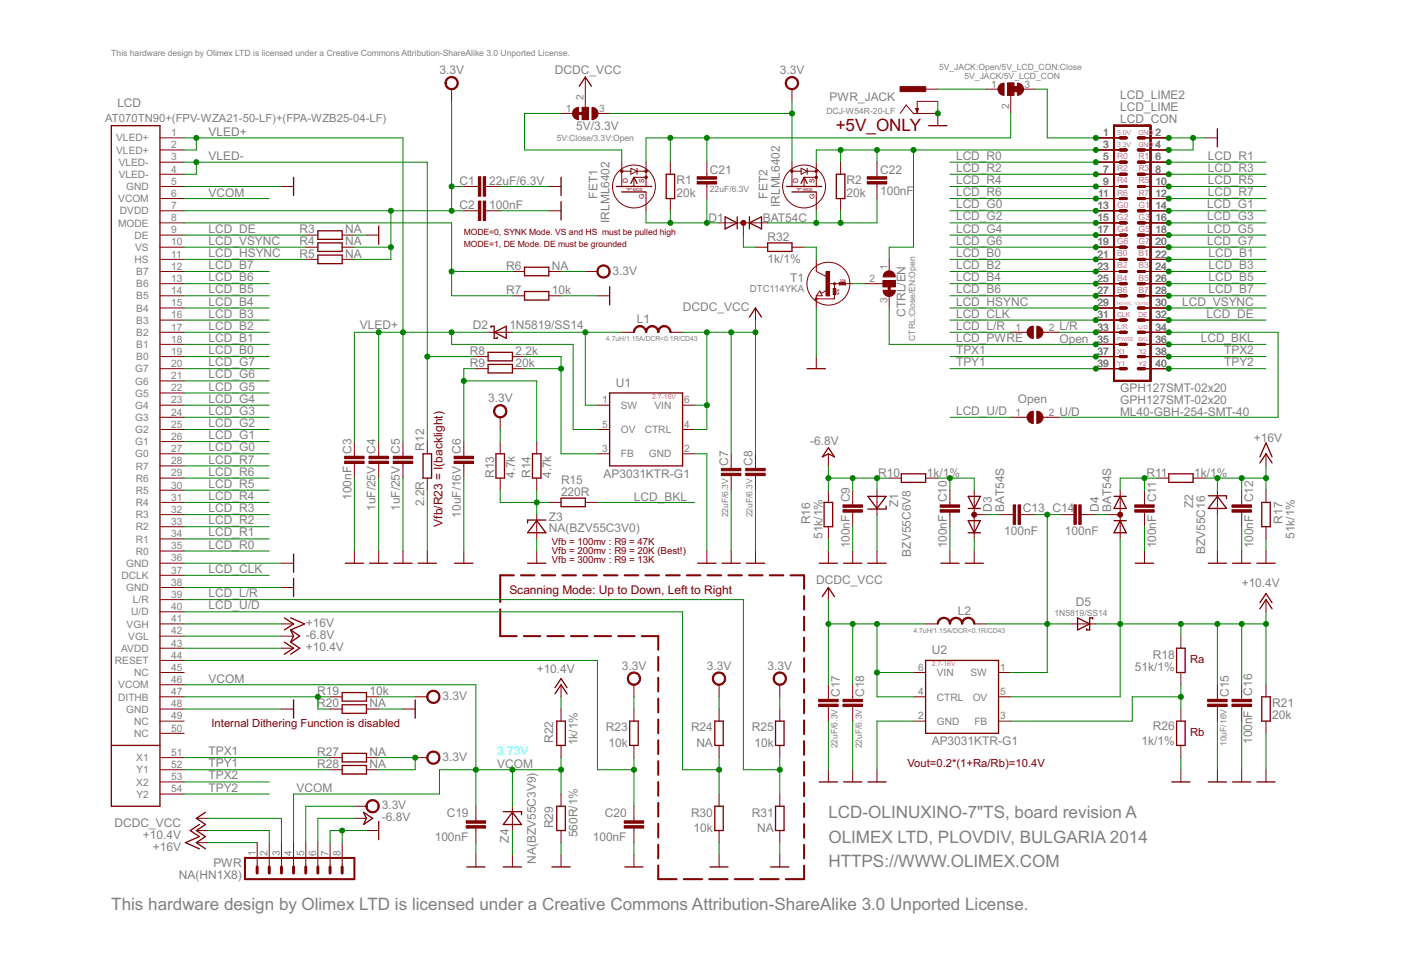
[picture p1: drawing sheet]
<svg xmlns="http://www.w3.org/2000/svg" width="250mm" height="175mm" viewBox="0 0 250 175" stroke-linecap="round" stroke-linejoin="round" font-family="sans-serif">
<defs><g id="words">
<text font-size="3.4" fill="#800000" x="149.2" y="23.3">+5V_ONLY</text>
<g font-size="3.4" fill="#808080">
<text x="147.9" y="146.1">LCD-OLINUXINO-7&quot;TS, board revision A</text>
<text x="147.9" y="150.5">OLIMEX LTD, PLOVDIV, BULGARIA 2014</text>
<text x="147.9" y="154.8">HTTPS://WWW.OLIMEX.COM</text>
<text x="19.9" y="162.4">This hardware design by Olimex LTD is licensed under a Creative Commons Attribution-ShareAlike 3.0 Unported License.</text>
</g>
<g font-size="2.4" fill="#808080">
<text x="78.5" y="13.2">3.3V</text>
<text x="99.1" y="13.2">DCDC_VCC</text>
<text x="139.2" y="13.2">3.3V</text>
<text x="200" y="17.7">LCD_LIME2</text>
<text x="21" y="19.2">LCD</text>
<text x="102.9" y="23.2">5V/3.3V</text>
<text x="148.1" y="18.1">PWR_JACK</text>
<text x="200" y="22">LCD_CON</text>
<text x="200" y="19.8">LCD_LIME</text>
<text x="37.2" y="24.3">VLED+</text>
<text x="37.2" y="28.6">VLED-</text>
<text x="170.7" y="28.5">LCD_R0</text>
<text x="215.7" y="28.5">LCD_R1</text>
<text x="37.2" y="35.1">VCOM</text>
<text x="82" y="33">C1</text>
<text x="87.4" y="33">22uF/6.3V</text>
<text x="106.7" y="35.5" transform="rotate(-90 106.7 35.5)">FET1</text>
<text x="120.8" y="35.2">20k</text>
<text x="120.8" y="32.8">R1</text>
<text x="126.7" y="31.1">C21</text>
<text x="137" y="35.5" transform="rotate(-90 137 35.5)">FET2</text>
<text x="151.2" y="35.2">20k</text>
<text x="151.2" y="32.8">R2</text>
<text x="157.1" y="34.8">100nF</text>
<text x="157.1" y="31.1">C22</text>
<text x="170.7" y="30.7">LCD_R2</text>
<text x="170.7" y="32.9">LCD_R4</text>
<text x="170.7" y="35">LCD_R6</text>
<text x="215.7" y="30.7">LCD_R3</text>
<text x="215.7" y="32.9">LCD_R5</text>
<text x="215.7" y="35">LCD_R7</text>
<text x="37.2" y="41.5">LCD_DE</text>
<text x="53.5" y="41.6">R3</text>
<text x="61.6" y="41.6">NA</text>
<text x="82" y="37.3">C2</text>
<text x="87.4" y="37.3">100nF</text>
<text x="108.8" y="39.8" transform="rotate(-90 108.8 39.8)">IRLML6402</text>
<text x="126.5" y="39.6">D1</text>
<text x="136.2" y="39.6">BAT54C</text>
<text x="139.2" y="37" transform="rotate(-90 139.2 37)">IRLML6402</text>
<text x="170.7" y="37.2">LCD_G0</text>
<text x="170.7" y="39.4">LCD_G2</text>
<text x="170.7" y="41.5">LCD_G4</text>
<text x="215.5" y="37.2">LCD_G1</text>
<text x="215.5" y="39.4">LCD_G3</text>
<text x="215.5" y="41.5">LCD_G5</text>
<text x="37.2" y="45.9">LCD_HSYNC</text>
<text x="37.2" y="43.7">LCD_VSYNC</text>
<text x="53.5" y="43.8">R4</text>
<text x="53.5" y="46">R5</text>
<text x="61.6" y="43.8">NA</text>
<text x="61.6" y="46">NA</text>
<text x="137" y="47">1k/1%</text>
<text x="137" y="43.1">R32</text>
<text x="170.7" y="43.7">LCD_G6</text>
<text x="170.7" y="45.9">LCD_B0</text>
<text x="215.5" y="43.7">LCD_G7</text>
<text x="215.8" y="45.9">LCD_B1</text>
<text x="37.2" y="50.2">LCD_B6</text>
<text x="37.2" y="52.4">LCD_B5</text>
<text x="37.2" y="48">LCD_B7</text>
<text x="90.4" y="48.2">R6</text>
<text x="90.4" y="52.5">R7</text>
<text x="98.5" y="48.2">NA</text>
<text x="98.5" y="52.5">10k</text>
<text x="109.4" y="49">3.3V</text>
<text x="141.1" y="50.4">T1</text>
<text x="170.7" y="48">LCD_B2</text>
<text x="170.7" y="50.2">LCD_B4</text>
<text x="170.7" y="52.4">LCD_B6</text>
<text x="215.8" y="48">LCD_B3</text>
<text x="215.8" y="50.2">LCD_B5</text>
<text x="215.8" y="52.4">LCD_B7</text>
<text x="37.2" y="58.9">LCD_B2</text>
<text x="37.2" y="54.6">LCD_B4</text>
<text x="37.2" y="56.7">LCD_B3</text>
<text x="64.2" y="58.7">VLED+</text>
<text x="84.4" y="58.8">D2</text>
<text x="90.9" y="58.8">1N5819/SS14</text>
<text x="113.7" y="57.7">L1</text>
<text x="121.9" y="55.5">DCDC_VCC</text>
<text x="161.7" y="56.6" transform="rotate(-90 161.7 56.6)">CTRL/EN</text>
<text x="170.7" y="54.6">LCD_HSYNC</text>
<text x="170.7" y="56.7">LCD_CLK</text>
<text x="170.7" y="58.9">LCD_L/R</text>
<text x="189.1" y="59">L/R</text>
<text x="211.1" y="54.6">LCD_VSYNC</text>
<text x="215.4" y="56.7">LCD_DE</text>
<text x="37.2" y="65.4">LCD_G7</text>
<text x="37.2" y="63.2">LCD_B0</text>
<text x="37.2" y="61.1">LCD_B1</text>
<text x="83.9" y="63.3">R8</text>
<text x="83.9" y="65.5">R9</text>
<text x="92" y="63.3">2.2k</text>
<text x="92" y="65.5">20k</text>
<text x="170.7" y="63.2">TPX1</text>
<text x="170.7" y="65.4">TPY1</text>
<text x="170.7" y="61.1">LCD_PWRE</text>
<text x="189.1" y="61.2">Open</text>
<text x="214.4" y="61.1">LCD_BKL</text>
<text x="218.5" y="63.2">TPX2</text>
<text x="218.5" y="65.4">TPY2</text>
<text x="37.2" y="71.9">LCD_G4</text>
<text x="37.2" y="67.6">LCD_G6</text>
<text x="37.2" y="69.7">LCD_G5</text>
<text x="87.1" y="71.8">3.3V</text>
<text x="109.9" y="69.1">U1</text>
<text x="200" y="70">GPH127SMT-02x20</text>
<text x="37.2" y="76.3">LCD_G2</text>
<text x="37.2" y="74.1">LCD_G3</text>
<text x="170.7" y="74.1">LCD_U/D</text>
<text x="181.7" y="72">Open</text>
<text x="189.1" y="74.2">U/D</text>
<text x="200" y="74.3">ML40-GBH-254-SMT-40</text>
<text x="200" y="72.1">GPH127SMT-02x20</text>
<text x="37.2" y="82.8">LCD_R7</text>
<text x="37.2" y="80.6">LCD_G0</text>
<text x="37.2" y="78.4">LCD_G1</text>
<text x="62.7" y="81" transform="rotate(-90 62.7 81)">C3</text>
<text x="67.1" y="81" transform="rotate(-90 67.1 81)">C4</text>
<text x="71.4" y="81" transform="rotate(-90 71.4 81)">C5</text>
<text x="75.7" y="80.5" transform="rotate(-90 75.7 80.5)">R12</text>
<text x="82.3" y="81" transform="rotate(-90 82.3 81)">C6</text>
<text x="130" y="83.2" transform="rotate(-90 130 83.2)">C7</text>
<text x="134.3" y="83.2" transform="rotate(-90 134.3 83.2)">C8</text>
<text x="144.6" y="79.4">-6.8V</text>
<text x="223.8" y="78.9">+16V</text>
<text x="37.2" y="87.1">LCD_R5</text>
<text x="37.2" y="89.3">LCD_R4</text>
<text x="37.2" y="84.9">LCD_R6</text>
<text x="62.7" y="89.2" transform="rotate(-90 62.7 89.2)">100nF</text>
<text x="88.2" y="85.4" transform="rotate(-90 88.2 85.4)">R13</text>
<text x="91.9" y="85.4" transform="rotate(-90 91.9 85.4)">4.7k</text>
<text x="94.7" y="85.4" transform="rotate(-90 94.7 85.4)">R14</text>
<text x="98.4" y="85.4" transform="rotate(-90 98.4 85.4)">4.7k</text>
<text x="100.2" y="88.6">220R</text>
<text x="100.2" y="86.4">R15</text>
<text x="107.8" y="85.3">AP3031KTR-G1</text>
<text x="113.2" y="89.4">LCD_BKL</text>
<text x="151.7" y="89.7" transform="rotate(-90 151.7 89.7)">C9</text>
<text x="156.8" y="85.1">R10</text>
<text x="165.5" y="85.1">1k/1%</text>
<text x="169.1" y="89.7" transform="rotate(-90 169.1 89.7)">C10</text>
<text x="204.7" y="85.1">R11</text>
<text x="206.4" y="89.7" transform="rotate(-90 206.4 89.7)">C11</text>
<text x="213.2" y="85.1">1k/1%</text>
<text x="223.7" y="89.7" transform="rotate(-90 223.7 89.7)">C12</text>
<text x="37.2" y="93.6">LCD_R2</text>
<text x="37.2" y="95.8">LCD_R1</text>
<text x="37.2" y="91.4">LCD_R3</text>
<text x="67.1" y="91.3" transform="rotate(-90 67.1 91.3)">1uF/25V</text>
<text x="71.4" y="91.3" transform="rotate(-90 71.4 91.3)">1uF/25V</text>
<text x="75.7" y="90.4" transform="rotate(-90 75.7 90.4)">2.2R</text>
<text x="82.3" y="92.4" transform="rotate(-90 82.3 92.4)">10uF/16V</text>
<text x="98" y="95">NA(BZV55C3V0)</text>
<text x="98" y="93">Z3</text>
<text x="144.6" y="93.6" transform="rotate(-90 144.6 93.6)">R16</text>
<text x="160.4" y="90.6" transform="rotate(-90 160.4 90.6)">Z1</text>
<text x="177.1" y="91.3" transform="rotate(-90 177.1 91.3)">D3</text>
<text x="179.3" y="91.3" transform="rotate(-90 179.3 91.3)">BAT54S</text>
<text x="179.3" y="95.6">100nF</text>
<text x="182.6" y="91.3">C13 C14</text>
<text x="190.1" y="95.6">100nF</text>
<text x="196.2" y="91.3" transform="rotate(-90 196.2 91.3)">D4</text>
<text x="198.3" y="91.3" transform="rotate(-90 198.3 91.3)">BAT54S</text>
<text x="213" y="90.8" transform="rotate(-90 213 90.8)">Z2</text>
<text x="228.9" y="93.5" transform="rotate(-90 228.9 93.5)">R17</text>
<text x="37.2" y="97.9">LCD_R0</text>
<text x="146.8" y="96.2" transform="rotate(-90 146.8 96.2)">51k/1%</text>
<text x="151.7" y="97.9" transform="rotate(-90 151.7 97.9)">100nF</text>
<text x="162.6" y="99.4" transform="rotate(-90 162.6 99.4)">BZV55C6V8</text>
<text x="169.1" y="97.9" transform="rotate(-90 169.1 97.9)">100nF</text>
<text x="206.4" y="97.9" transform="rotate(-90 206.4 97.9)">100nF</text>
<text x="215.2" y="98.9" transform="rotate(-90 215.2 98.9)">BZV55C16</text>
<text x="223.7" y="97.9" transform="rotate(-90 223.7 97.9)">100nF</text>
<text x="231.1" y="96.2" transform="rotate(-90 231.1 96.2)">51k/1%</text>
<text x="37.2" y="102.3">LCD_CLK</text>
<text x="37.2" y="106.6">LCD_L/R</text>
<text x="145.7" y="104.4">DCDC_VCC</text>
<text x="221.7" y="104.9">+10.4V</text>
<text x="37.2" y="108.8">LCD_U/D</text>
<text x="54.6" y="111.9">+16V</text>
<text x="171" y="109.8">L2</text>
<text x="192.1" y="108.1">D5</text>
<text x="54.6" y="116.3">+10.4V</text>
<text x="54.6" y="114.1">-6.8V</text>
<text x="111" y="119.5">3.3V</text>
<text x="126.2" y="119.5">3.3V</text>
<text x="137" y="119.5">3.3V</text>
<text x="166.3" y="116.8">U2</text>
<text x="202.6" y="119.8">51k/1%</text>
<text x="205.8" y="117.6">R18</text>
<text x="37.2" y="121.9">VCOM</text>
<text x="56.6" y="124.1">R19</text>
<text x="66" y="124.1">10k</text>
<text x="79" y="125">3.3V</text>
<text x="95.8" y="120.1">+10.4V</text>
<text x="150" y="124.4" transform="rotate(-90 150 124.4)">C17</text>
<text x="154.3" y="124.4" transform="rotate(-90 154.3 124.4)">C18</text>
<text x="219.4" y="124.4" transform="rotate(-90 219.4 124.4)">C15</text>
<text x="223.5" y="124.2" transform="rotate(-90 223.5 124.2)">C16</text>
<text x="56.6" y="126.3">R20</text>
<text x="66" y="126.3">NA</text>
<text x="108.2" y="130.6">R23</text>
<text x="123.4" y="130.6">R24</text>
<text x="134.2" y="130.6">R25</text>
<text x="205.8" y="130.4">R26</text>
<text x="227.1" y="128.4">20k</text>
<text x="227.1" y="126.3">R21</text>
<text x="37.2" y="134.8">TPX1</text>
<text x="37.2" y="137">TPY1</text>
<text x="56.6" y="134.9">R27</text>
<text x="56.6" y="137.1">R28</text>
<text x="66" y="134.9">NA</text>
<text x="66" y="137.1">NA</text>
<text x="79" y="135.8">3.3V</text>
<text x="88.8" y="137.1">VCOM</text>
<text x="98.7" y="132.7" transform="rotate(-90 98.7 132.7)">R22</text>
<text x="103.1" y="133.1" transform="rotate(-90 103.1 133.1)">1k/1%</text>
<text x="108.6" y="133.3">10k</text>
<text x="124.3" y="133.3">NA</text>
<text x="134.7" y="133.3">10k</text>
<text x="166.3" y="133.1">AP3031KTR-G1</text>
<text x="203.8" y="133">1k/1%</text>
<text x="223.5" y="132.9" transform="rotate(-90 223.5 132.9)">100nF</text>
<text x="37.2" y="139.2">TPX2</text>
<text x="37.2" y="141.3">TPY2</text>
<text x="53" y="141.5">VCOM</text>
<text x="20.5" y="147.6">DCDC_VCC</text>
<text x="25.5" y="149.8">+10.4V</text>
<text x="68.1" y="144.5">3.3V</text>
<text x="68.1" y="146.7">-6.8V</text>
<text x="79.7" y="145.8">C19</text>
<text x="98.7" y="147.9" transform="rotate(-90 98.7 147.9)">R29</text>
<text x="103.1" y="149.5" transform="rotate(-90 103.1 149.5)">560R/1%</text>
<text x="108" y="145.8">C20</text>
<text x="123.4" y="145.8">R30</text>
<text x="123.8" y="148.5">10k</text>
<text x="134.2" y="145.8">R31</text>
<text x="135.2" y="148.5">NA</text>
<text x="27.3" y="152">+16V</text>
<text x="38.1" y="154.8">PWR</text>
<text x="77.6" y="150.1">100nF</text>
<text x="90.8" y="150.4" transform="rotate(-90 90.8 150.4)">Z4</text>
<text x="95.7" y="154.2" transform="rotate(-90 95.7 154.2)">NA(BZV55C3V9)</text>
<text x="105.8" y="150.1">100nF</text>
<text x="31.9" y="156.9">NA(HN1X8)</text>
</g>
<g font-size="2.4" fill="#800000">
<text x="79" y="94" transform="rotate(-90 79 94)">Vfb/R23 = I(backlight)</text>
<text x="90.9" y="106">Scanning Mode: Up to Down, Left to Right</text>
</g>
<text font-size="2.4" fill="#0ff" x="88.8" y="134.7">3.73V</text>
<text font-size="2.2" fill="#808080" x="18.8" y="21.7">AT070TN90+(FPV-WZA21-50-LF)+(FPA-WZB25-04-LF)</text>
<g font-size="2.2" fill="#800000">
<text x="212.5" y="118.5">Ra</text>
<text x="37.8" y="129.8">Internal Dithering Function is disabled</text>
<text x="212.5" y="131.5">Rb</text>
<text x="162" y="136.9">Vout=0.2*(1+Ra/Rb)=10.4V</text>
</g>
<g font-size="2" fill="#808080">
<text x="104.2" y="17.8" transform="rotate(-90 104.2 17.8)">2</text>
<text x="177" y="15.6">1</text>
<text x="182.9" y="15.6">3</text>
<text x="101" y="20">1</text>
<text x="107" y="20">3</text>
<text x="180.1" y="19.4" transform="rotate(-90 180.1 19.4)">2</text>
<text x="20.8" y="25.3">VLED+</text>
<text x="20.8" y="27.4">VLED+</text>
<text x="21.2" y="29.6">VLED-</text>
<text x="30.5" y="24.3">1</text>
<text x="30.5" y="26.5">2</text>
<text x="30.5" y="28.6">3</text>
<text x="197" y="24.3">1</text>
<text x="197" y="26.5">3</text>
<text x="197" y="28.6">5</text>
<text x="206.3" y="24.3">2</text>
<text x="206.3" y="26.5">4</text>
<text x="206.3" y="28.6">6</text>
<text x="21.2" y="31.8">VLED-</text>
<text x="22.5" y="33.9">GND</text>
<text x="30.5" y="30.8">4</text>
<text x="30.5" y="33">5</text>
<text x="30.5" y="35.2">6</text>
<text x="196.1" y="35.2">11</text>
<text x="197" y="30.8">7</text>
<text x="197" y="33">9</text>
<text x="206.3" y="30.8">8</text>
<text x="206.3" y="33">10</text>
<text x="206.3" y="35.2">12</text>
<text x="21.1" y="36.1">VCOM</text>
<text x="21.1" y="40.4">MODE</text>
<text x="21.4" y="38.3">DVDD</text>
<text x="30.5" y="37.3">7</text>
<text x="30.5" y="39.5">8</text>
<text x="30.5" y="41.7">9</text>
<text x="195.9" y="37.3">13</text>
<text x="195.9" y="39.5">15</text>
<text x="195.9" y="41.7">17</text>
<text x="206.3" y="37.3">14</text>
<text x="206.3" y="39.5">16</text>
<text x="206.3" y="41.7">18</text>
<text x="24" y="42.6">DE</text>
<text x="24" y="47">HS</text>
<text x="24.1" y="44.8">VS</text>
<text x="30.5" y="43.8">10</text>
<text x="30.5" y="46">11</text>
<text x="195.9" y="43.8">19</text>
<text x="195.9" y="46">21</text>
<text x="206.3" y="43.8">20</text>
<text x="206.3" y="46">22</text>
<text x="24.3" y="49.1">B7</text>
<text x="24.3" y="51.3">B6</text>
<text x="24.3" y="53.5">B5</text>
<text x="30.5" y="48.2">12</text>
<text x="30.5" y="50.3">13</text>
<text x="30.5" y="52.5">14</text>
<text x="155.3" y="50.3">2</text>
<text x="158.4" y="48.2" transform="rotate(-90 158.4 48.2)">1</text>
<text x="195.9" y="48.2">23</text>
<text x="195.9" y="50.3">25</text>
<text x="195.9" y="52.5">27</text>
<text x="206.3" y="48.2">24</text>
<text x="206.3" y="50.3">26</text>
<text x="206.3" y="52.5">28</text>
<text x="24.3" y="55.6">B4</text>
<text x="24.3" y="57.8">B3</text>
<text x="24.3" y="60">B2</text>
<text x="30.5" y="54.7">15</text>
<text x="30.5" y="56.9">16</text>
<text x="30.5" y="59">17</text>
<text x="158.4" y="54.1" transform="rotate(-90 158.4 54.1)">3</text>
<text x="181.3" y="59">1</text>
<text x="187.3" y="59">2</text>
<text x="195.9" y="54.7">29</text>
<text x="195.9" y="56.9">31</text>
<text x="195.9" y="59">33</text>
<text x="206.3" y="54.7">30</text>
<text x="206.3" y="56.9">32</text>
<text x="206.3" y="59">34</text>
<text x="24.3" y="62.1">B1</text>
<text x="24.3" y="64.3">B0</text>
<text x="30.5" y="61.2">18</text>
<text x="30.5" y="63.4">19</text>
<text x="30.5" y="65.5">20</text>
<text x="195.9" y="61.2">35</text>
<text x="195.9" y="63.4">37</text>
<text x="195.9" y="65.5">39</text>
<text x="206.3" y="61.2">36</text>
<text x="206.3" y="63.4">38</text>
<text x="206.3" y="65.5">40</text>
<text x="24.1" y="66.5">G7</text>
<text x="24.1" y="68.7">G6</text>
<text x="24.1" y="70.8">G5</text>
<text x="30.5" y="67.7">21</text>
<text x="30.5" y="69.9">22</text>
<text x="24.1" y="73">G4</text>
<text x="24.1" y="75.2">G3</text>
<text x="24.1" y="77.3">G2</text>
<text x="30.5" y="72">23</text>
<text x="30.5" y="74.2">24</text>
<text x="30.5" y="76.4">25</text>
<text x="107.5" y="72">1</text>
<text x="107.5" y="76.4">5</text>
<text x="110.8" y="73">SW</text>
<text x="110.8" y="77.3">OV</text>
<text x="115.1" y="77.3">CTRL</text>
<text x="116.8" y="73">VIN</text>
<text x="122.2" y="76.4">4</text>
<text x="122.2" y="72">6</text>
<text x="181.3" y="74.2">1</text>
<text x="187.3" y="74.2">2</text>
<text x="24.1" y="79.5">G1</text>
<text x="24.1" y="81.7">G0</text>
<text x="24.2" y="83.8">R7</text>
<text x="30.5" y="78.6">26</text>
<text x="30.5" y="80.7">27</text>
<text x="30.5" y="82.9">28</text>
<text x="107.5" y="80.7">3</text>
<text x="110.8" y="81.7">FB</text>
<text x="115.8" y="81.7">GND</text>
<text x="122.2" y="80.7">2</text>
<text x="24.2" y="86">R6</text>
<text x="24.2" y="88.2">R5</text>
<text x="30.5" y="85.1">29</text>
<text x="30.5" y="87.2">30</text>
<text x="30.5" y="89.4">31</text>
<text x="24.2" y="90.4">R4</text>
<text x="24.2" y="92.5">R3</text>
<text x="24.2" y="94.7">R2</text>
<text x="30.5" y="91.6">32</text>
<text x="30.5" y="93.7">33</text>
<text x="30.5" y="95.9">34</text>
<text x="22.5" y="101.2">GND</text>
<text x="24.2" y="96.9">R1</text>
<text x="24.2" y="99">R0</text>
<text x="30.5" y="98.1">35</text>
<text x="30.5" y="100.2">36</text>
<text x="21.7" y="103.4">DCLK</text>
<text x="22.5" y="105.5">GND</text>
<text x="23.7" y="107.7">L/R</text>
<text x="30.5" y="102.4">37</text>
<text x="30.5" y="104.6">38</text>
<text x="30.5" y="106.8">39</text>
<text x="22.6" y="112.1">VGH</text>
<text x="23.4" y="109.9">U/D</text>
<text x="30.5" y="108.9">40</text>
<text x="30.5" y="111.1">41</text>
<text x="30.5" y="113.3">42</text>
<text x="20.5" y="118.6">RESET</text>
<text x="21.6" y="116.4">AVDD</text>
<text x="22.9" y="114.2">VGL</text>
<text x="30.5" y="115.4">43</text>
<text x="30.5" y="117.6">44</text>
<text x="30.5" y="119.8">45</text>
<text x="163.9" y="119.8">6</text>
<text x="178.6" y="119.8">1</text>
<text x="21.1" y="122.9">VCOM</text>
<text x="21.1" y="125.1">DITHB</text>
<text x="23.9" y="120.7">NC</text>
<text x="30.5" y="121.9">46</text>
<text x="30.5" y="124.1">47</text>
<text x="163.9" y="124.1">4</text>
<text x="167.3" y="125.1">CTRL</text>
<text x="167.3" y="120.7">VIN</text>
<text x="173.3" y="120.7">SW</text>
<text x="173.7" y="125.1">OV</text>
<text x="178.6" y="124.1">5</text>
<text x="22.5" y="127.2">GND</text>
<text x="23.9" y="129.4">NC</text>
<text x="23.9" y="131.6">NC</text>
<text x="30.5" y="126.3">48</text>
<text x="30.5" y="128.5">49</text>
<text x="30.5" y="130.6">50</text>
<text x="163.9" y="128.5">2</text>
<text x="167.3" y="129.4">GND</text>
<text x="174" y="129.4">FB</text>
<text x="178.6" y="128.5">3</text>
<text x="24.3" y="135.9">X1</text>
<text x="30.5" y="135">51</text>
<text x="30.5" y="137.1">52</text>
<text x="24.3" y="140.3">X2</text>
<text x="24.3" y="138.1">Y1</text>
<text x="24.3" y="142.4">Y2</text>
<text x="30.5" y="139.3">53</text>
<text x="30.5" y="141.5">54</text>
<text x="45.6" y="152.8" transform="rotate(-90 45.6 152.8)">1</text>
<text x="47.8" y="152.8" transform="rotate(-90 47.8 152.8)">2</text>
<text x="49.9" y="152.8" transform="rotate(-90 49.9 152.8)">3</text>
<text x="52.1" y="152.8" transform="rotate(-90 52.1 152.8)">4</text>
<text x="54.3" y="152.8" transform="rotate(-90 54.3 152.8)">5</text>
<text x="56.5" y="152.8" transform="rotate(-90 56.5 152.8)">6</text>
<text x="58.6" y="152.8" transform="rotate(-90 58.6 152.8)">7</text>
<text x="60.8" y="152.8" transform="rotate(-90 60.8 152.8)">8</text>
</g>
<text font-size="1.9" fill="#808080" x="133.9" y="52.1">DTC114YKA</text>
<g font-size="1.9" fill="#800000">
<text x="98.5" y="98.9">Vfb = 200mv : R9 = 20K (Best!)</text>
<text x="98.5" y="97.3">Vfb = 100mv : R9 = 47K</text>
<text x="98.5" y="100.6">Vfb = 300mv : R9 = 13K</text>
</g>
<g font-size="1.7" fill="#808080">
<text x="19.9" y="10">This hardware design by Olimex LTD is licensed under a Creative Commons Attribution-ShareAlike 3.0 Unported License.</text>
<text x="167.6" y="12.5">5V_JACK:Open/5V_LCD_CON:Close</text>
<text x="172.2" y="14.2">5V_JACK/5V_LCD_CON</text>
<text x="147.6" y="20.3">DCJ-W54R-20-LF</text>
<text x="99.4" y="25.1">5V:Close/3.3V:Open</text>
<text x="126.7" y="34.4">22uF/6.3V</text>
<text x="163.4" y="60.8" transform="rotate(-90 163.4 60.8)">CTRL:Close/EN:Open</text>
<text x="130" y="92.4" transform="rotate(-90 130 92.4)">22uF/6.3V</text>
<text x="134.3" y="92.4" transform="rotate(-90 134.3 92.4)">22uF/6.3V</text>
<text x="188.3" y="110">1N5819/SS14</text>
<text x="149.5" y="133.6" transform="rotate(-90 149.5 133.6)">22uF/6.3V</text>
<text x="153.9" y="133.6" transform="rotate(-90 153.9 133.6)">22uF/6.3V</text>
<text x="219" y="133.2" transform="rotate(-90 219 133.2)">10uF/16V</text>
</g>
<g font-size="1.7" fill="#f0f">
<text x="199.4" y="28.4">R0</text>
<text x="203.2" y="28.4">R1</text>
<text x="199.4" y="30.6">R2</text>
<text x="199.4" y="32.7">R4</text>
<text x="199.4" y="34.9">R6</text>
<text x="203.2" y="30.6">R3</text>
<text x="203.2" y="32.7">R5</text>
<text x="203.2" y="34.9">R7</text>
<text x="199.4" y="37.1">G0</text>
<text x="199.4" y="39.3">G2</text>
<text x="199.4" y="41.4">G4</text>
<text x="203.2" y="37.1">G1</text>
<text x="203.2" y="39.3">G3</text>
<text x="203.2" y="41.4">G5</text>
<text x="199.4" y="43.6">G6</text>
<text x="199.4" y="45.8">B0</text>
<text x="199.4" y="47.9">B2</text>
<text x="203.2" y="43.6">G7</text>
<text x="203.2" y="45.8">B1</text>
<text x="203.2" y="47.9">B3</text>
<text x="199.4" y="50.1">B4</text>
<text x="199.4" y="52.3">B6</text>
<text x="203.2" y="50.1">B5</text>
<text x="203.2" y="52.3">B7</text>
</g>
<g font-size="1.7" fill="#800000">
<text x="82.8" y="42">MODE=0, SYNK Mode. VS and HS must be pulled high</text>
<text x="82.8" y="44.1">MODE=1, DE Mode. DE must be grounded</text>
</g>
<g font-size="1.4" fill="#f0f">
<text x="199.4" y="26.2">3.3V</text>
<text x="199.4" y="24.1">5.0V</text>
<text x="203.2" y="26.2">GND</text>
<text x="203.2" y="24.1">GND</text>
<text x="199.4" y="56.6">CLK</text>
<text x="199.4" y="58.8">L/R</text>
<text x="203.2" y="56.6">DE</text>
<text x="199.4" y="63.1">X1</text>
<text x="199.4" y="65.3">Y1</text>
<text x="203.2" y="63.1">X2</text>
<text x="203.2" y="65.3">Y2</text>
<text x="116.4" y="71.3">2.7-16V</text>
<text x="166.3" y="119">2.7-16V</text>
</g>
<g font-size="1.4" fill="#800000">
<text x="112.1" y="32.7" transform="rotate(-90 112.1 32.7)">D</text>
<text x="115" y="35.5" transform="rotate(-90 115 35.5)">G</text>
<text x="115" y="32.7" transform="rotate(-90 115 32.7)">S</text>
<text x="142.5" y="32.7" transform="rotate(-90 142.5 32.7)">D</text>
<text x="145.4" y="35.5" transform="rotate(-90 145.4 35.5)">G</text>
<text x="145.4" y="32.7" transform="rotate(-90 145.4 32.7)">S</text>
</g>
<g font-size="1.4" fill="#808080">
<text x="108.2" y="61">4.7uH/1.15A/DCR&lt;0.1R/CD43</text>
<text x="163.1" y="113">4.7uH/1.15A/DCR&lt;0.1R/CD43</text>
</g>
<g font-size="1.1" fill="#f0f">
<text x="203.2" y="58.8">U/D</text>
<text x="199.4" y="61">PWRE</text>
<text x="203.2" y="61">BKL</text>
</g>
<text font-size=".9" fill="#f0f" x="199.4" y="54.4">HSYNC VSYNC</text>
<g font-size=".8" fill="#800000">
<text x="111.8" y="34">&quot;P&quot;-MOS</text>
<text x="142.2" y="34">&quot;P&quot;-MOS</text>
<text x="149.9" y="50.3">10k</text>
<text x="149.9" y="52.7" transform="rotate(-90 149.9 52.7)">47k</text>
</g>
</g></defs>
<g fill="none" stroke="#800000" stroke-width=".53">
<path d="M102.9 20.3h1.6M200 33.3h1.1M200 31.1h1.1M200 29h1.1M200 26.8h1.1M200 24.6h1.1M200 35.5h1.1M200 37.6h1.1M200 39.8h1.1M203.2 33.3h1.1M203.2 31.1h1.1M203.2 29h1.1"/>
<path d="M203.2 26.8h1.1M203.2 24.6h1.1M203.2 35.5h1.1M203.2 37.6h1.1M203.2 39.8h1.1M158.7 50.7v1.6M200 42h1.1M200 44.1h1.1M200 46.3h1.1M200 48.5h1.1M200 50.7h1.1M200 52.8h1.1"/>
<path d="M200 55h1.1M200 57.1h1.1M200 59.3h1.1M203.2 42h1.1M203.2 44.1h1.1M203.2 46.3h1.1M203.2 48.5h1.1M203.2 50.7h1.1M203.2 52.8h1.1M203.2 55h1.1M203.2 57.1h1.1M203.2 59.3h1.1"/>
<path d="M200 61.5h1.1M200 63.7h1.1M200 65.8h1.1M203.2 61.5h1.1M203.2 63.7h1.1M203.2 65.8h1.1M45.9 154.8v1.1M48.1 154.8v1.1M50.2 154.8v1.1M52.4 154.8v1.1M54.6 154.8v1.1M56.7 154.8v1.1"/>
<path d="M58.9 154.8v1.1M61.1 154.8v1.1"/>
</g>
<g fill="none" stroke="#800000" stroke-width=".36">
<path d="M198.9 22.4h6.5v45.6h-6.5zM89.3 108.8v4.8h2.9M91.7 102.7h-2.4v4.8M93 102.7h2.4M93.5 113.6h3M96.7 102.7h2.4M97.7 113.6h3M100.4 102.7h2.4M101.9 113.6h3M104.1 102.7h2.4M106.2 113.6h2.9M107.8 102.7h2.4"/>
<path d="M110.4 113.6h2.9M111.5 102.7h2.4M114.6 113.6h2.9v2.4M115.2 102.7h2.4M117.5 117.3v2.4M118.9 102.7h2.4M122.6 102.7h2.5M126.3 102.7h2.5M130 102.7h2.4M133.7 102.7h2.4M137.4 102.7h2.4M141.1 102.7h2.5v2.4"/>
<path d="M143.6 106.4v2.4M143.6 110.1v2.4M143.6 113.8v2.4M143.6 117.5v2.5M117.5 121v2.5M117.5 124.7v2.5M117.5 128.5v2.4M117.5 132.2v2.4M117.5 135.9v2.4M117.5 139.6v2.5M143.6 121.2v2.5M143.6 124.9v2.5"/>
<path d="M143.6 128.6v2.5M143.6 132.3v2.5M143.6 136v2.5M143.6 139.7v2.5M43.7 153.2h19.6v3.8h-19.6zM117.5 143.4v2.4M117.5 147.1v2.4M117.5 150.8v2.4M117.5 154.5v2.5h3.3M122.1 157h3.2M126.6 157h3.3M131.2 157h3.3"/>
<path d="M135.7 157h3.3M143.6 143.4v2.5M143.6 147.2v2.4M143.6 150.9v2.4M143.6 154.6v2.4h-3.3"/>
</g>
<path d="M180.4 15.9h1.6" fill="none" stroke="#800000" stroke-width="1.1"/>
<g fill="#800000" stroke="#800000" stroke-width=".18">
<path d="M140.6 14a1.19 1.19 0 0 1 1.8 .3 1.19 1.19 0 0 1-.7 1.7 1.19 1.19 0 0 1-1.5-1.2h.2a.97 .97 0 0 1 1.5-.8 .97 .97 0 0 1 .1 1.7 .97 .97 0 0 1-1.6-.6v-.3h-.2l.2-.6z" fill-rule="evenodd"/>
<path d="M79.8 14a1.19 1.19 0 0 1 1.9 .3 1.19 1.19 0 0 1-.8 1.7 1.19 1.19 0 0 1-1.5-1.2h.3a.98 .98 0 0 1 1.3-.9 .98 .98 0 0 1 .3 1.7 .98 .98 0 0 1-1.6-.5v-.3h-.3l.2-.6z" fill-rule="evenodd"/>
<path d="M110.8 30.4h.4v.3h-.4z" fill-rule="evenodd"/>
<path d="M115.2 30.4h.3v.3h-.3z" fill-rule="evenodd"/>
<path d="M115.2 31.5h.3v.3h-.3z" fill-rule="evenodd"/>
<path d="M141.2 30.4h.3v.3h-.3z" fill-rule="evenodd"/>
<path d="M145.6 30.4h.3v.3h-.3z" fill-rule="evenodd"/>
<path d="M145.6 31.5h.3v.3h-.3z" fill-rule="evenodd"/>
<path d="M148.9 50.5h.2v.3h-.2l-.1-.1h.2h-.2z" fill-rule="evenodd"/>
<path d="M145.6 53.2h.2v.3h-.2l-.1-.1h.3h-.3z" fill-rule="evenodd"/>
<path d="M76.6 134.4a1.19 1.19 0 0 1 1.8 .3 1.19 1.19 0 0 1-.7 1.7 1.19 1.19 0 0 1-1.5-1.1h.2a.98 .98 0 0 1 1.3-1 .98 .98 0 0 1 .3 1.7 .98 .98 0 0 1-1.6-.5v-.2h-.2l.1-.6z" fill-rule="evenodd"/>
<path d="M76.6 123.5a1.19 1.19 0 0 1 1.8 .4 1.19 1.19 0 0 1-.7 1.7 1.19 1.19 0 0 1-1.5-1.2h.2a.98 .98 0 0 1 1.4-.9 .98 .98 0 0 1 .2 1.6 .98 .98 0 0 1-1.6-.4v-.3h-.2l.1-.6z" fill-rule="evenodd"/>
<path d="M112.4 120.3a1.2 1.2 0 0 1 1.8 .3 1.2 1.2 0 0 1-.7 1.7 1.2 1.2 0 0 1-1.5-1.1h.2a.98 .98 0 0 1 1.5-.8 .98 .98 0 0 1 .1 1.6 .98 .98 0 0 1-1.6-.6v-.2h-.2z" fill-rule="evenodd"/>
<path d="M167.7 110.6l.4-.3 .4-.1v.2l-.5 .2-.3 .3-.2 .5h-.2l.1-.4z" fill-rule="evenodd"/>
<path d="M168.5 110.2a1.19 1.19 0 0 1 1.2 1.2h-.2l-.3-.7-.7-.3z" fill-rule="evenodd"/>
<path d="M169.8 110.6l.5-.3 .4-.1v.2l-.7 .3-.3 .7h-.2v-.4z" fill-rule="evenodd"/>
<path d="M170.7 110.2a1.16 1.16 0 0 1 1.2 1.2h-.2l-.2-.5-.3-.3-.5-.2z" fill-rule="evenodd"/>
<path d="M172 110.6l.4-.3 .4-.1v.2l-.4 .2-.4 .3-.1 .5h-.2v-.4z" fill-rule="evenodd"/>
<path d="M172.8 110.2a1.19 1.19 0 0 1 1.3 1.2h-.3l-.3-.7-.7-.3z" fill-rule="evenodd"/>
<path d="M106.9 47.6a1.19 1.19 0 0 1 1.9 .3 1.19 1.19 0 0 1-.8 1.7 1.19 1.19 0 0 1-1.4-1.1h.2a.98 .98 0 0 1 1.3-.9 .98 .98 0 0 1 .3 1.6 .98 .98 0 0 1-1.6-.5v-.2h-.2l.1-.6z" fill-rule="evenodd"/>
<path d="M127.6 120.3a1.19 1.19 0 0 1 1.8 .3 1.19 1.19 0 0 1-.7 1.7 1.19 1.19 0 0 1-1.5-1.1h.2a.98 .98 0 0 1 1.4-.9 .98 .98 0 0 1 .2 1.6 .98 .98 0 0 1-1.6-.5v-.2h-.2l.1-.7z" fill-rule="evenodd"/>
<path d="M138.4 120.3a1.19 1.19 0 0 1 1.9 .3 1.19 1.19 0 0 1-.8 1.7 1.19 1.19 0 0 1-1.5-1.1h.2a.98 .98 0 0 1 1.4-.9 .98 .98 0 0 1 .3 1.6 .98 .98 0 0 1-1.6-.5l-.1-.2h-.2l.2-.7z" fill-rule="evenodd"/>
<path d="M118.6 58.1a1.23 1.23 0 0 1 1.2 1.2h-.2l-.1-.2a.95 .95 0 0 0-.9-.7z" fill-rule="evenodd"/>
<path d="M117.8 58.5l.4-.3 .4-.1v.3l-.7 .2-.3 .7h-.2l.1-.4z" fill-rule="evenodd"/>
<path d="M116.4 58.1a1.19 1.19 0 0 1 1.2 1.2h-.2l-.3-.7-.7-.2z" fill-rule="evenodd"/>
<path d="M115.6 58.5l.4-.3 .4-.1v.3h-.2a.95 .95 0 0 0-.7 .9h-.3v-.1z" fill-rule="evenodd"/>
<path d="M114.3 58.1a1.23 1.23 0 0 1 1.2 1.2h-.3v-.2a.95 .95 0 0 0-.9-.7z" fill-rule="evenodd"/>
<path d="M113.4 58.5l.5-.3 .4-.1v.3l-.7 .2-.3 .7h-.2v-.4z" fill-rule="evenodd"/>
<path d="M88.5 72.6a1.19 1.19 0 0 1 1.9 .3 1.19 1.19 0 0 1-.8 1.7 1.19 1.19 0 0 1-1.5-1.2h.2a.98 .98 0 0 1 1.4-.9 .98 .98 0 0 1 .3 1.6 .98 .98 0 0 1-1.6-.4l-.1-.3h-.2l.2-.6z" fill-rule="evenodd"/>
<path d="M185.1 58.3a1.08 1.08 0 0 1 1.1 1 1.08 1.08 0 0 1-1.1 1.1z" fill-rule="evenodd"/>
<path d="M183.8 58.5l.7-.2v2.1a1.08 1.08 0 0 1-1.1-.7 1.08 1.08 0 0 1 .4-1.2z" fill-rule="evenodd"/>
<path d="M185.1 73.4a1.09 1.09 0 0 1 1.1 1.1 1.09 1.09 0 0 1-1.1 1.1z" fill-rule="evenodd"/>
<path d="M183.8 73.6l.7-.2v2.2a1.1 1.1 0 0 1-1.1-.7 1.1 1.1 0 0 1 .4-1.3z" fill-rule="evenodd"/>
<path d="M157.7 51.8h2.1a1.08 1.08 0 0 1-1.1 1.1 1.08 1.08 0 0 1-1-1.1z" fill-rule="evenodd"/>
<path d="M158.1 48.6a1.1 1.1 0 0 1 1.1-.1 1.1 1.1 0 0 1 .6 .9h-2.1v-.4z" fill-rule="evenodd"/>
<path d="M105.7 19.2a1.09 1.09 0 0 1 1.1 1.1 1.09 1.09 0 0 1-1.1 1.1z" fill-rule="evenodd"/>
<path d="M102.4 19.6l.5-.3 .4-.1v2.2a1.09 1.09 0 0 1-1-.7 1.09 1.09 0 0 1 .1-1.1z" fill-rule="evenodd"/>
<path d="M65.7 143.1a1.19 1.19 0 0 1 1.9 .3 1.19 1.19 0 0 1-.8 1.7 1.19 1.19 0 0 1-1.5-1.1h.3a.97 .97 0 0 1 1.4-.9 .97 .97 0 0 1 .1 1.7 .97 .97 0 0 1-1.5-.6v-.2h-.3z" fill-rule="evenodd"/>
<path d="M181.6 14.8a1.09 1.09 0 0 1 1.1 1.1 1.09 1.09 0 0 1-1.1 1.1z" fill-rule="evenodd"/>
<path d="M178.6 15l.7-.2v2.2a1.1 1.1 0 0 1-1.1-.7 1.1 1.1 0 0 1 .4-1.3z" fill-rule="evenodd"/>
<circle cx="132.7" cy="39.8" r=".44"/>
<circle cx="200" cy="91.9" r=".44"/>
<circle cx="173.9" cy="91.9" r=".44"/>
</g>
<g fill="none" stroke="#800000" stroke-width=".18">
<path d="M80.6 15.9v2.2M103.9 19.2h1.1v2.2h-1.1zM104.5 13.8v5.4M141.4 15.9v2.2M165.2 15.9h2.2M167.4 18.1h-3.7v1.9M176.1 15.9h2.2M179.9 14.8h1.1v2.2h-1.1zM180.4 17v3.3M182.6 15.9h2.2M28.6 24.6h4.3M28.6 26.8h4.3"/>
<path d="M28.6 29h4.3M28.6 31.1h4.3M28.6 33.3h4.3M28.6 35.5h4.3M28.6 37.6h4.3M28.6 39.8h4.3M50.2 33.3h2.2M82.8 33.3h2.6M82.8 37.6h2.6M86.7 33.3h2.6M86.7 37.6h2.6M98 33.3h2.2"/>
<path d="M98 37.6h2.2M100.2 20.3h2.1M106.7 20.3h2.1M111 30.6h1.6M111 29v4.3M112.6 30l1.1 .6-1.1 .5zM113.7 30.6h1.6M113.7 30v1.1M115.3 29v4.3M115.3 34.3v3.3M115.3 31.7h-2.1v1.6M119.7 29v2.1"/>
<path d="M119.7 35.5v2.1M126.2 29v2.6M126.2 32.9v2.6M128.4 39.8h8.7M132.7 39.8v2.2M141.4 29v4.3M141.4 30.6h1.6M143 30l1.1 .6-1.1 .5zM144.1 30.6h1.6M144.1 30v1.1M145.7 31.7h-2.1v1.6M145.7 29v4.3"/>
<path d="M145.7 34.3v3.3M150.1 29v2.1M150.1 35.5v2.1M156.6 29v2.6M156.6 32.9v2.6M160.7 20.3l1.1-1.5 1.3 1.5h4.3v2.1M195.6 24.6h4.4M195.6 26.8h4.4M195.6 29h4.4M195.6 31.1h4.4M195.6 33.3h4.4M195.6 35.5h4.4"/>
<path d="M195.6 37.6h4.4M195.6 39.8h4.4M204.3 24.6h4.4M204.3 26.8h4.4M204.3 29h4.4M204.3 31.1h4.4M204.3 33.3h4.4M204.3 35.5h4.4M204.3 37.6h4.4M204.3 39.8h4.4M215.2 24.6h2.1M28.6 42h4.3"/>
<path d="M28.6 44.1h4.3M28.6 46.3h4.3M28.6 48.5h4.3M28.6 50.7h4.3M28.6 52.8h4.3M28.6 55h4.3M28.6 57.1h4.3M28.6 59.3h4.3M54.6 42h2.1M54.6 44.1h2.1M54.6 46.3h2.1M61.1 42h2.2"/>
<path d="M61.1 44.1h2.2M61.1 46.3h2.2M65.4 42h2.2M87.1 59.3h4.4M91.5 48.5h2.1M91.5 52.8h2.1M98 48.5h2.2M98 52.8h2.2M104.5 48.5h2.2M106.7 52.8h2.1M111 59.3h2.2M119.7 59.3h2.2"/>
<path d="M134.9 44.1h2.2M134.9 55v2.1M141.4 44.1h2.2M145.7 46.3v2.2l1.8 .8M145.7 52.8v2.2M146.4 51.9l.4 .9h-1.1zM147.6 51.9l-1 .5M147.9 50.7h4.3M148.8 51.5h.4v1.1h-.4zM148.9 51.5v1.1M149 50.7v2.7h-3.3M149.1 51.5v1.1"/>
<path d="M149.8 50.4h1.1v.5h-1.1zM149.8 50.5h1.1M149.8 50.8h1.1M154.4 50.7h3.3M157.7 50.1h2.1v1.1h-2.1zM158.7 46.3v2.2M158.7 52.8v2.2M180.4 59.3h3M186.2 59.3h2.9M195.6 42h4.4M195.6 44.1h4.4M195.6 46.3h4.4"/>
<path d="M195.6 48.5h4.4M195.6 50.7h4.4M195.6 52.8h4.4M195.6 55h4.4M195.6 57.1h4.4M195.6 59.3h4.4M204.3 42h4.4M204.3 44.1h4.4M204.3 46.3h4.4M204.3 48.5h4.4M204.3 50.7h4.4M204.3 52.8h4.4"/>
<path d="M204.3 55h4.4M204.3 57.1h4.4M204.3 59.3h4.4M28.6 61.5h4.3M28.6 63.7h4.3M28.6 65.8h4.3M28.6 68h4.3M28.6 70.2h4.3M28.6 72.3h4.3M28.6 74.5h4.3M28.6 76.7h4.3M28.6 78.8h4.3"/>
<path d="M63.3 78.8v2.6M67.6 78.8v2.6M71.9 78.8v2.6M76.3 78.8v2.2M82.8 78.8v2.6M85 63.7h2.1M85 65.8h2.1M89.3 74.5v2.2M89.3 78.8v2.2M91.5 63.7h2.1M91.5 65.8h2.1M95.8 78.8v2.2"/>
<path d="M106.7 72.3h2.1M106.7 76.7h2.1M121.9 72.3h2.1M121.9 76.7h2.1M145.7 63.7v2.1M180.4 74.5h3M186.2 74.5h2.9M195.6 61.5h4.4M195.6 63.7h4.4M195.6 65.8h4.4M204.3 61.5h4.4M204.3 63.7h4.4"/>
<path d="M204.3 65.8h4.4M28.6 81h4.3M28.6 83.2h4.3M28.6 85.4h4.3M28.6 87.5h4.3M28.6 89.7h4.3M28.6 91.9h4.3M28.6 94h4.3M28.6 96.2h4.3M28.6 98.4h4.3M63.3 82.8v2.6M63.3 98.4v2.2"/>
<path d="M67.6 82.8v2.6M67.6 98.4v2.2M71.9 82.8v2.6M71.9 98.4v2.2M76.3 85.4v2.1M76.3 98.4v2.2M82.8 82.8v2.6M82.8 98.4v2.2M89.3 85.4v2.1M95.8 85.4v2.1M95.8 91.9v4.3M95.8 98.4v2.2"/>
<path d="M98 89.7h2.2M104.5 89.7h2.2M106.7 81h2.1M121.9 81h2.1M126.2 98.4v2.2M130.5 81v2.6M130.5 84.9v2.6M130.5 98.4v2.2M134.9 81v2.6M134.9 84.9v2.6M134.9 98.4v2.2M147.9 81v2.2"/>
<path d="M147.9 87.5v2.2M147.9 94v2.2M147.9 98.4v2.2M152.2 87.5v2.6M152.2 91.4v2.6M152.2 98.4v2.2M156.6 87.5v4.4M156.6 98.4v2.2M158.7 85.4h2.2M165.2 85.4h2.2M169.6 87.5v2.6M169.6 91.4v2.6"/>
<path d="M169.6 98.4v2.2M173.9 91.9h2.2M173.9 87.5v8.7M173.9 98.4v2.2M178.3 91.9h2.6M182.2 91.9h2.6M189.1 91.9h2.6M193 91.9h2.6M197.8 91.9h2.2M200 87.5v8.7M204.3 87.5v2.6M204.3 91.4v2.6"/>
<path d="M204.3 98.4v2.2M206.5 85.4h2.2M213 85.4h2.2M217.3 87.5v4.4M217.3 98.4v2.2M221.7 87.5v2.6M221.7 91.4v2.6M221.7 98.4v2.2M226 81v2.2M226 87.5v2.2M226 94v2.2M226 98.4v2.2"/>
<path d="M28.6 100.6h4.3M28.6 102.7h4.3M28.6 104.9h4.3M28.6 107.1h4.3M28.6 109.2h4.3M28.6 111.4h4.3M28.6 113.6h4.3M28.6 115.7h4.3M28.6 117.9h4.3M50.2 100.6h2.2M50.2 104.9h2.2M50.2 111.4h2.2"/>
<path d="M50.2 113.6h2.2M50.2 115.7h2.2M147.9 104.9v2.2M165.2 111.4h2.2M173.9 111.4h2.2M191.3 111.4h4.3M210.8 113.6v2.1M226 107.1v2.1M28.6 120.1h4.3M28.6 122.3h4.3M28.6 124.4h4.3M28.6 126.6h4.3"/>
<path d="M28.6 128.8h4.3M28.6 130.9h4.3M28.6 135.3h4.3M28.6 137.4h4.3M28.6 139.6h4.3M50.2 126.6h2.2M58.9 124.4h2.2M58.9 126.6h2.2M58.9 135.3h2.2M58.9 137.4h2.2M65.4 124.4h2.2M65.4 126.6h2.2"/>
<path d="M65.4 135.3h2.2M65.4 137.4h2.2M71.9 126.6h2.2M74.1 124.4h2.2M74.1 135.3h2.2M100.2 122.3v2.1M100.2 126.6v2.2M100.2 133.1v2.2M113.2 122.3v2.1M113.2 126.6v2.2M113.2 133.1v2.2M128.4 122.3v2.1"/>
<path d="M128.4 126.6v2.2M128.4 133.1v2.2M139.2 122.3v2.1M139.2 126.6v2.2M139.2 133.1v2.2M147.9 122.3v2.6M147.9 126.2v2.6M147.9 137.4v2.2M152.2 122.3v2.6M152.2 126.2v2.6M152.2 137.4v2.2M156.6 137.4v2.2"/>
<path d="M163.1 120.1h2.1M163.1 124.4h2.1M163.1 128.8h2.1M178.3 120.1h2.1M178.3 124.4h2.1M178.3 128.8h2.1M210.8 120.1v2.2M210.8 126.6v2.2M210.8 133.1v2.2M210.8 137.4v2.2M217.3 122.3v2.6M217.3 126.2v2.6"/>
<path d="M217.3 137.4v2.2M221.7 122.3v2.6M221.7 126.2v2.6M221.7 137.4v2.2M226 122.3v2.1M226 128.8v2.1M226 137.4v2.2M28.6 141.8h4.3M35.1 150.5h2.1M35.1 148.3h2.1M35.1 146.1h2.1M45.9 150.5v4.3"/>
<path d="M48.1 150.5v4.3M50.2 150.5v4.3M52.4 150.5v4.3M54.6 150.5v4.3M56.7 150.5v4.3M58.9 150.5v4.3M61.1 150.5v4.3M63.3 146.1h2.1M63.3 144h2.1M65.4 148.3h2.2M85 144v2.6M85 147.8v2.7"/>
<path d="M85 152.6v2.2M91.5 144v4.3M91.5 152.6v2.2M100.2 141.8v2.2M100.2 148.3v2.2M100.2 152.6v2.2M113.2 144v2.6M113.2 147.8v2.7M113.2 152.6v2.2M128.4 141.8v2.2M128.4 148.3v2.2M128.4 152.6v2.2"/>
<path d="M139.2 141.8v2.2M139.2 148.3v2.2M139.2 152.6v2.2"/>
<circle cx="113.2" cy="33.3" r="3.8"/>
<circle cx="143.6" cy="33.3" r="3.8"/>
<circle cx="147.9" cy="50.7" r="3.8"/>
</g>
<g fill="none" stroke="#800000" stroke-width=".23">
<path d="M103.4 15.4l1.1-1.6 1.1 1.6M163.5 19.4h.5l-.3 .6zM19.9 22.4h8.7v121.6h-8.7zM52.4 31.7v3.2M100.2 31.7v3.2M100.2 36v3.3M110 33.3h6.3M111 34.3h4.3M112.6 32.7l.6-1 .5 1M118.9 31.1h1.5v4.4h-1.5zM129.5 38.7l2.1 1.1-2.1 1.1zM131.6 38.7v2.2"/>
<path d="M133.8 39.8l2.2-1.1v2.2zM133.8 38.7v2.2M140.4 33.3h6.3M141.4 34.3h4.3M143 32.7l.6-1 .5 1M149.3 31.1h1.5v4.4h-1.5zM165.8 22.4h3.3M217.3 23v3.2M56.7 41.2h4.4v1.5h-4.4zM56.7 43.4h4.4v1.5h-4.4zM56.7 45.6h4.4v1.5h-4.4zM67.6 40.3v3.3"/>
<path d="M87.7 58.5v-.2h.5v2.1h.6v-.2M88.2 59.3l2.2-1v2.1zM93.6 47.7h4.4v1.5h-4.4zM93.6 52h4.4v1.6h-4.4zM108.8 51.2v3.2M133.8 56.6l1.1-1.6 1.1 1.6M137.1 43.4h4.3v1.5h-4.3zM87.1 62.9h4.4v1.5h-4.4zM87.1 65.1h4.4v1.5h-4.4zM108.8 70.2h13.1v13h-13.1zM144.1 65.8h3.3M147.9 79.9l1.1 1.7-1.1-.6-1.1 .6z"/>
<path d="M52.4 98.9v3.3M75.5 81h1.5v4.4h-1.5zM88.5 81h1.6v4.4h-1.6zM95.1 81h1.5v4.4h-1.5zM95.8 93l1.7 2.1h-3.3zM97.5 92.9h-3.3v.5M100.2 88.9h4.3v1.6h-4.3zM147.1 89.7h1.6v4.3h-1.6zM154.9 88.6h3.3l-1.6 2.2zM158.2 90.4v.5h-3.3M160.9 84.6h4.3v1.5h-4.3zM172.8 93h2.2l-1.1 2.1z"/>
<path d="M172.8 95.1h2.2M172.8 88.6h2.2l-1.1 2.2zM172.8 90.8h2.2M198.9 93h2.2M198.9 88.6h2.2M200 93l1.1 2.1h-2.2zM200 88.6l1.1 2.2h-2.2zM208.7 84.6h4.3v1.5h-4.3zM215.7 88.5h3.3v.5M217.3 88.6l1.7 2.2h-3.3zM224.9 82.7l1.1-1.7 1.1 1.7M224.9 81.6l1.1-2.5 1.1 2.5"/>
<path d="M225.3 89.7h1.5v4.3h-1.5zM50.8 114.7l1.6 1-1.6 1.1M50.8 110.3l1.6 1.1-1.6 1.1M51.9 114.7l1.6 1-1.6 1.1M51.9 110.3l2.5 1.1-2.5 1.1M51.9 112.5l.5 1.1-.5 1.1M51.9 112.5l1.6 1.1-1.6 1.1M52.4 103.3v3.2M61.6 100.6h3.3M66 100.6h3.2M70.3 100.6h3.3M74.7 100.6h3.2"/>
<path d="M81.2 100.6h3.2M94.2 100.6h3.3M124.6 100.6h3.2M128.9 100.6h3.3M133.2 100.6h3.3M146.3 100.6h3.2M146.8 106.5l1.1-1.6 1.1 1.6M150.6 100.6h3.3M154.9 100.6h3.3M165.2 117.9h13.1v13h-13.1zM168 100.6h3.2M172.3 100.6h3.3"/>
<path d="M192.4 110.3l2.1 1.1-2.1 1.1zM195.1 110.5v-.2h-.6v2.2h-.5v-.2M202.7 100.6h3.3M210.1 115.7h1.5v4.4h-1.5zM215.7 100.6h3.3M220 100.6h3.3M224.4 100.6h3.2M224.9 108.7l1.1-1.6 1.1 1.6M224.9 107.6l1.1-1.6 1.1 1.6M19.9 133.1h8.7M52.4 125v3.2M61.1 134.5h4.3v1.5h-4.3z"/>
<path d="M61.1 123.7h4.3v1.5h-4.3zM61.1 125.8h4.3v1.6h-4.3zM61.1 136.7h4.3v1.5h-4.3zM74.1 125v3.2M99.1 123.9l1.1-1.6 1 1.6M99.1 122.8l1.1-1.6 1 1.6M99.4 128.8h1.5v4.3h-1.5zM112.4 128.8h1.5v4.3h-1.5zM127.6 128.8h1.5v4.3h-1.5zM138.5 128.8h1.5v4.3h-1.5zM146.3 139.6h3.2M150.6 139.6h3.3"/>
<path d="M154.9 139.6h3.3M209.2 139.6h3.2M210.1 128.8h1.5v4.3h-1.5zM215.7 139.6h3.3M220 139.6h3.3M224.4 139.6h3.2M225.3 124.4h1.5v4.4h-1.5zM35.6 147.2l-1.6 1.1 1.6 1.1-2.5 1.1 2.5 1.1M36.7 145l-1.6 1.1 1.6 1.1-1.6 1.1 1.6 1.1-1.6 1.1 1.6 1.1M64.9 145l1.6 1.1-1.6 1.1 .5-1.1zM67.6 146.7v3.2M83.3 154.8h3.3"/>
<path d="M89.9 154.8h3.2M89.9 144.9h3.2v.6M91.5 145l1.6 2.2h-3.2zM98.5 154.8h3.3M99.4 144h1.5v4.3h-1.5zM111.5 154.8h3.3M126.7 154.8h3.3M127.6 144h1.5v4.3h-1.5zM137.6 154.8h3.2M138.5 144h1.5v4.3h-1.5z"/>
</g>
<g fill="#800000" stroke="#800000" stroke-width=".18">
<path d="M147.5 48.5h.6v4.3h-.6z"/>
<path d="M83.2 147.4h3.5v.4h-3.5z"/>
<path d="M83.2 146.6h3.5v.4h-3.5z"/>
<path d="M111.4 147.4h3.5v.4h-3.5z"/>
<path d="M111.4 146.6h3.5v.4h-3.5z"/>
<path d="M215.6 125.7h3.5v.5h-3.5z"/>
<path d="M215.6 124.9h3.5v.4h-3.5z"/>
<path d="M150.5 124.9h3.5v.4h-3.5z"/>
<path d="M150.5 125.7h3.5v.5h-3.5z"/>
<path d="M86.3 35.9h.4v3.5h-.4z"/>
<path d="M85.4 35.9h.4v3.5h-.4z"/>
<path d="M86.3 31.6h.4v3.4h-.4z"/>
<path d="M85.4 31.6h.4v3.4h-.4z"/>
<path d="M146.2 124.9h3.4v.4h-3.4z"/>
<path d="M146.2 125.7h3.4v.5h-3.4z"/>
<path d="M219.9 125.7h3.5v.5h-3.5z"/>
<path d="M219.9 124.9h3.5v.4h-3.5z"/>
<path d="M192.6 90.1h.4v3.5h-.4z"/>
<path d="M191.7 90.1h.5v3.5h-.5z"/>
<path d="M202.6 91h3.5v.4h-3.5z"/>
<path d="M202.6 90.1h3.5v.5h-3.5z"/>
<path d="M219.9 91h3.5v.4h-3.5z"/>
<path d="M219.9 90.1h3.5v.5h-3.5z"/>
<path d="M181.8 90.1h.4v3.5h-.4z"/>
<path d="M180.9 90.1h.4v3.5h-.4z"/>
<path d="M167.9 91h3.4v.4h-3.4z"/>
<path d="M167.9 90.1h3.4v.5h-3.4z"/>
<path d="M150.5 91h3.5v.4h-3.5z"/>
<path d="M150.5 90.1h3.5v.5h-3.5z"/>
<path d="M70.2 82.3h3.5v.5h-3.5z"/>
<path d="M70.2 81.5h3.5v.4h-3.5z"/>
<path d="M128.8 83.6h3.5v.5h-3.5z"/>
<path d="M128.8 84.5h3.5v.4h-3.5z"/>
<path d="M133.1 83.6h3.5v.5h-3.5z"/>
<path d="M133.1 84.5h3.5v.4h-3.5z"/>
<path d="M65.9 82.3h3.4v.5h-3.4z"/>
<path d="M65.9 81.5h3.4v.4h-3.4z"/>
<path d="M61.5 82.3h3.5v.5h-3.5z"/>
<path d="M61.5 81.5h3.5v.4h-3.5z"/>
<path d="M81.1 82.3h3.4v.5h-3.4z"/>
<path d="M81.1 81.5h3.4v.4h-3.4z"/>
<path d="M157.7 50.1h2.1v1.1h-2.1z"/>
<path d="M103.9 19.2h1.2v2.1h-1.2z"/>
<path d="M124.5 32.4h3.4v.5h-3.4z"/>
<path d="M124.5 31.6h3.4v.4h-3.4z"/>
<path d="M154.8 32.4h3.5v.5h-3.5z"/>
<path d="M154.8 31.6h3.5v.4h-3.5z"/>
<path d="M160.7 15.5h4.6v.9h-4.6z"/>
<path d="M179.9 14.8h1.1v2.2h-1.1z"/>
</g>
<g fill="none" stroke="#008000" stroke-width=".18">
<path d="M80.6 18.1v19.5M141.4 18.1v10.9M167.4 18.1v2.2M167.4 15.9h8.7M184.8 15.9h2.2v8.7h8.6M32.9 24.6h39v54.2M32.9 33.3h17.3M32.9 39.8h47.7v13h10.9M32.9 37.6h49.9M32.9 29h43.4v49.8M32.9 35.5h15.2M35.1 24.6v2.2h-2.2"/>
<path d="M35.1 29v2.1h-2.2M69.8 37.6v8.7h-6.5M80.6 33.3h2.2M89.3 33.3h8.7M89.3 37.6h8.7M100.2 20.3h-6.6v6.5h17.4v2.2M108.8 20.3h32.6M115.3 37.6v2.2h13.1M119.7 24.6v4.4M119.7 37.6v2.2M126.2 24.6v4.4M126.2 35.5v4.3"/>
<path d="M145.7 37.6v2.2M150.1 26.8v2.2M150.1 37.6v2.2M156.6 26.8v2.2M156.6 35.5v4.3h-19.5M163.1 26.8v17.3h-4.4v2.2M169.6 33.3h26M169.6 37.6h26M169.6 29h26M169.6 31.1h26M169.6 35.5h26M169.6 39.8h26"/>
<path d="M180.4 20.3v4.3h-65.1v4.4M195.6 26.8h-49.9v2.2M208.7 24.6h6.5M208.7 33.3h17.3M208.7 37.6h17.3M208.7 29h17.3M208.7 31.1h17.3M208.7 35.5h17.3M208.7 39.8h17.3M213 24.6v2.2h-4.3M32.9 52.8h15.2M32.9 42h21.7"/>
<path d="M32.9 44.1h21.7M32.9 46.3h21.7M32.9 48.5h15.2M32.9 59.3h15.2M32.9 55h15.2M32.9 57.1h15.2M32.9 50.7h15.2M63.3 42h2.1M63.3 44.1h6.5M67.6 59.3v19.5M80.6 59.3v2.2h21.7v15.2h4.4M80.6 48.5h10.9"/>
<path d="M87.1 59.3h-23.8v19.5M91.5 59.3h19.5M100.2 52.8h6.5M100.2 48.5h4.3M104.5 59.3v13h2.2M121.9 59.3h13M126.2 59.3v17.4h-2.2M130.5 59.3v21.7M132.7 42v2.1h2.2M134.9 57.1v23.9M143.6 44.1h2.1v2.2M145.7 55v8.7"/>
<path d="M152.2 50.7h2.2M158.7 55v6.5h36.9M169.6 52.8h26M169.6 42h26M169.6 44.1h26M169.6 46.3h26M169.6 48.5h26M169.6 59.3h10.8M169.6 55h26M169.6 57.1h26M169.6 50.7h26M189.1 59.3h6.5"/>
<path d="M208.7 52.8h17.3M208.7 42h17.3M208.7 44.1h17.3M208.7 46.3h17.3M208.7 48.5h17.3M208.7 59.3h19.5v15.2h-39.1M208.7 55h17.3M208.7 57.1h17.3M208.7 50.7h17.3M32.9 76.7h15.2M32.9 72.3h15.2M32.9 63.7h15.2"/>
<path d="M32.9 65.8h15.2M32.9 68h15.2M32.9 78.8h15.2M32.9 74.5h15.2M32.9 70.2h15.2M32.9 61.5h15.2M76.3 63.7h8.7M82.8 68h13v10.8M85 65.8h-2.2v13M89.3 76.7v2.1M93.6 63.7h6.6v17.3h6.5M93.6 65.8h6.6"/>
<path d="M124 72.3h2.2M169.6 63.7h26M169.6 65.8h26M169.6 74.5h10.8M208.7 63.7h17.3M208.7 65.8h17.3M208.7 61.5h17.3M32.9 81h15.2M32.9 98.4h15.2M32.9 94h15.2M32.9 96.2h15.2M32.9 91.9h15.2"/>
<path d="M32.9 87.5h15.2M32.9 83.2h15.2M32.9 89.7h15.2M32.9 85.4h15.2M63.3 85.4v13M67.6 85.4v13M71.9 85.4v13M76.3 87.5v10.9M82.8 85.4v13M89.3 87.5v2.2h8.7M95.8 87.5v4.4M95.8 96.2v2.2"/>
<path d="M106.7 89.7h17.3M124 81h2.2v17.4M130.5 87.5v10.9M134.9 87.5v10.9M147.9 83.2v4.3M147.9 96.2v2.2M147.9 85.4h10.8M152.2 85.4v2.1M152.2 94v4.4M156.6 85.4v2.1M156.6 91.9v6.5M167.4 85.4h6.5v2.1"/>
<path d="M169.6 85.4v2.1M169.6 94v4.4M173.9 96.2v2.2M176.1 91.9h2.2M184.8 91.9h4.3M187 91.9v28.2h-6.6M195.6 91.9h2.2M200 96.2v28.2h-19.6M204.3 85.4v2.1M204.3 94v4.4M206.5 85.4h-6.5v2.1M215.2 85.4h10.8"/>
<path d="M217.3 85.4v2.1M217.3 91.9v6.5M221.7 85.4v2.1M221.7 94v4.4M226 83.2v4.3M226 96.2v2.2M32.9 100.6h17.3M32.9 104.9h17.3M32.9 117.9h73.8v19.5h6.5M32.9 109.2h89v28.2h6.5M32.9 107.1h99.8v30.3h6.5M32.9 111.4h17.3"/>
<path d="M32.9 102.7h15.2M32.9 115.7h17.3M32.9 113.6h17.3M147.9 107.1v15.2M147.9 111.4h17.3M152.2 111.4v10.9M156.6 111.4v13h6.5M176.1 111.4h15.2M195.6 111.4h30.4M210.8 111.4v2.2M217.3 111.4v10.9M221.7 111.4v10.9"/>
<path d="M226 109.2v13.1M32.9 126.6h17.3M32.9 122.3h52.1v21.7M32.9 137.4h26M32.9 135.3h26M32.9 124.4h26M32.9 139.6h15.2M56.7 124.4v2.2h2.2M67.6 126.6h4.3M67.6 135.3h6.5v2.1h-6.5M67.6 124.4h6.5M91.5 137.4v6.6"/>
<path d="M100.2 124.4v2.2M100.2 135.3v6.5M100.2 137.4h-21.7v4.4h-26.1v8.7M113.2 124.4v2.2M113.2 135.3v8.7M128.4 124.4v2.2M128.4 135.3v6.5M139.2 124.4v2.2M139.2 135.3v6.5M147.9 128.8v8.6M152.2 128.8v8.6M156.6 120.1h6.5"/>
<path d="M163.1 128.8h-6.5v8.6M210.8 122.3v4.3M210.8 135.3v2.1M210.8 124.4h-8.7v4.4h-21.7M217.3 128.8v8.6M221.7 128.8v8.6M226 130.9v6.5M32.9 141.8h15.2M37.2 148.3h10.9v2.2M37.2 146.1h13v4.4M37.2 150.5h8.7M61.1 148.3v2.2"/>
<path d="M63.3 144h-8.7v6.5M63.3 146.1h-6.6v4.4M65.4 148.3h-6.5v2.2M85 150.5v2.1M91.5 148.3v4.3M100.2 150.5v2.1M113.2 150.5v2.1M128.4 150.5v2.1M139.2 150.5v2.1"/>
</g>
<g fill="#008000" stroke="#008000" stroke-width=".18">
<circle cx="213" cy="24.6" r=".44"/>
<circle cx="208.7" cy="24.6" r=".44"/>
<circle cx="208.7" cy="26.8" r=".44"/>
<circle cx="61.1" cy="148.3" r=".44"/>
<circle cx="167.4" cy="20.3" r=".44"/>
<circle cx="80.6" cy="37.6" r=".44"/>
<circle cx="80.6" cy="33.3" r=".44"/>
<circle cx="69.8" cy="44.1" r=".44"/>
<circle cx="69.8" cy="37.6" r=".44"/>
<circle cx="141.4" cy="20.3" r=".44"/>
<circle cx="74.1" cy="135.3" r=".44"/>
<circle cx="156.6" cy="111.4" r=".44"/>
<circle cx="152.2" cy="111.4" r=".44"/>
<circle cx="147.9" cy="111.4" r=".44"/>
<circle cx="156.6" cy="120.1" r=".44"/>
<circle cx="134.9" cy="59.3" r=".44"/>
<circle cx="130.5" cy="59.3" r=".44"/>
<circle cx="126.2" cy="59.3" r=".44"/>
<circle cx="126.2" cy="72.3" r=".44"/>
<circle cx="195.6" cy="63.7" r=".44"/>
<circle cx="195.6" cy="65.8" r=".44"/>
<circle cx="208.7" cy="63.7" r=".44"/>
<circle cx="208.7" cy="65.8" r=".44"/>
<circle cx="195.6" cy="55" r=".44"/>
<circle cx="208.7" cy="55" r=".44"/>
<circle cx="195.6" cy="57.1" r=".44"/>
<circle cx="208.7" cy="57.1" r=".44"/>
<circle cx="56.7" cy="124.4" r=".44"/>
<circle cx="195.6" cy="29" r=".44"/>
<circle cx="195.6" cy="31.1" r=".44"/>
<circle cx="208.7" cy="29" r=".44"/>
<circle cx="208.7" cy="31.1" r=".44"/>
<circle cx="208.7" cy="33.3" r=".44"/>
<circle cx="208.7" cy="35.5" r=".44"/>
<circle cx="195.6" cy="33.3" r=".44"/>
<circle cx="195.6" cy="35.5" r=".44"/>
<circle cx="195.6" cy="37.6" r=".44"/>
<circle cx="195.6" cy="39.8" r=".44"/>
<circle cx="195.6" cy="42" r=".44"/>
<circle cx="195.6" cy="44.1" r=".44"/>
<circle cx="208.7" cy="37.6" r=".44"/>
<circle cx="208.7" cy="39.8" r=".44"/>
<circle cx="208.7" cy="42" r=".44"/>
<circle cx="208.7" cy="44.1" r=".44"/>
<circle cx="195.6" cy="46.3" r=".44"/>
<circle cx="195.6" cy="48.5" r=".44"/>
<circle cx="195.6" cy="50.7" r=".44"/>
<circle cx="195.6" cy="52.8" r=".44"/>
<circle cx="208.7" cy="46.3" r=".44"/>
<circle cx="208.7" cy="48.5" r=".44"/>
<circle cx="208.7" cy="50.7" r=".44"/>
<circle cx="208.7" cy="52.8" r=".44"/>
<circle cx="139.2" cy="137.4" r=".44"/>
<circle cx="128.4" cy="137.4" r=".44"/>
<circle cx="195.6" cy="61.5" r=".44"/>
<circle cx="208.7" cy="61.5" r=".44"/>
<circle cx="150.1" cy="26.8" r=".44"/>
<circle cx="163.1" cy="26.8" r=".44"/>
<circle cx="156.6" cy="26.8" r=".44"/>
<circle cx="195.6" cy="26.8" r=".44"/>
<circle cx="119.7" cy="24.6" r=".44"/>
<circle cx="126.2" cy="24.6" r=".44"/>
<circle cx="150.1" cy="39.8" r=".44"/>
<circle cx="145.7" cy="39.8" r=".44"/>
<circle cx="119.7" cy="39.8" r=".44"/>
<circle cx="126.2" cy="39.8" r=".44"/>
<circle cx="100.2" cy="137.4" r=".44"/>
<circle cx="85" cy="137.4" r=".44"/>
<circle cx="91.5" cy="137.4" r=".44"/>
<circle cx="113.2" cy="137.4" r=".44"/>
<circle cx="187" cy="111.4" r=".44"/>
<circle cx="187" cy="91.9" r=".44"/>
<circle cx="210.8" cy="124.4" r=".44"/>
<circle cx="80.6" cy="48.5" r=".44"/>
<circle cx="210.8" cy="111.4" r=".44"/>
<circle cx="217.3" cy="111.4" r=".44"/>
<circle cx="200" cy="111.4" r=".44"/>
<circle cx="221.7" cy="111.4" r=".44"/>
<circle cx="226" cy="111.4" r=".44"/>
<circle cx="204.3" cy="85.4" r=".44"/>
<circle cx="217.3" cy="85.4" r=".44"/>
<circle cx="221.7" cy="85.4" r=".44"/>
<circle cx="226" cy="85.4" r=".44"/>
<circle cx="169.6" cy="85.4" r=".44"/>
<circle cx="152.2" cy="85.4" r=".44"/>
<circle cx="147.9" cy="85.4" r=".44"/>
<circle cx="156.6" cy="85.4" r=".44"/>
<circle cx="104.5" cy="59.3" r=".44"/>
<circle cx="35.1" cy="24.6" r=".44"/>
<circle cx="71.9" cy="59.3" r=".44"/>
<circle cx="80.6" cy="59.3" r=".44"/>
<circle cx="67.6" cy="59.3" r=".44"/>
<circle cx="35.1" cy="29" r=".44"/>
<circle cx="76.3" cy="63.7" r=".44"/>
<circle cx="100.2" cy="65.8" r=".44"/>
<circle cx="82.8" cy="68" r=".44"/>
<circle cx="95.8" cy="89.7" r=".44"/>
<circle cx="195.6" cy="59.3" r=".44"/>
<circle cx="208.7" cy="59.3" r=".44"/>
<circle cx="195.6" cy="24.6" r=".44"/>
</g>
<use href="#words"/>
</svg>
